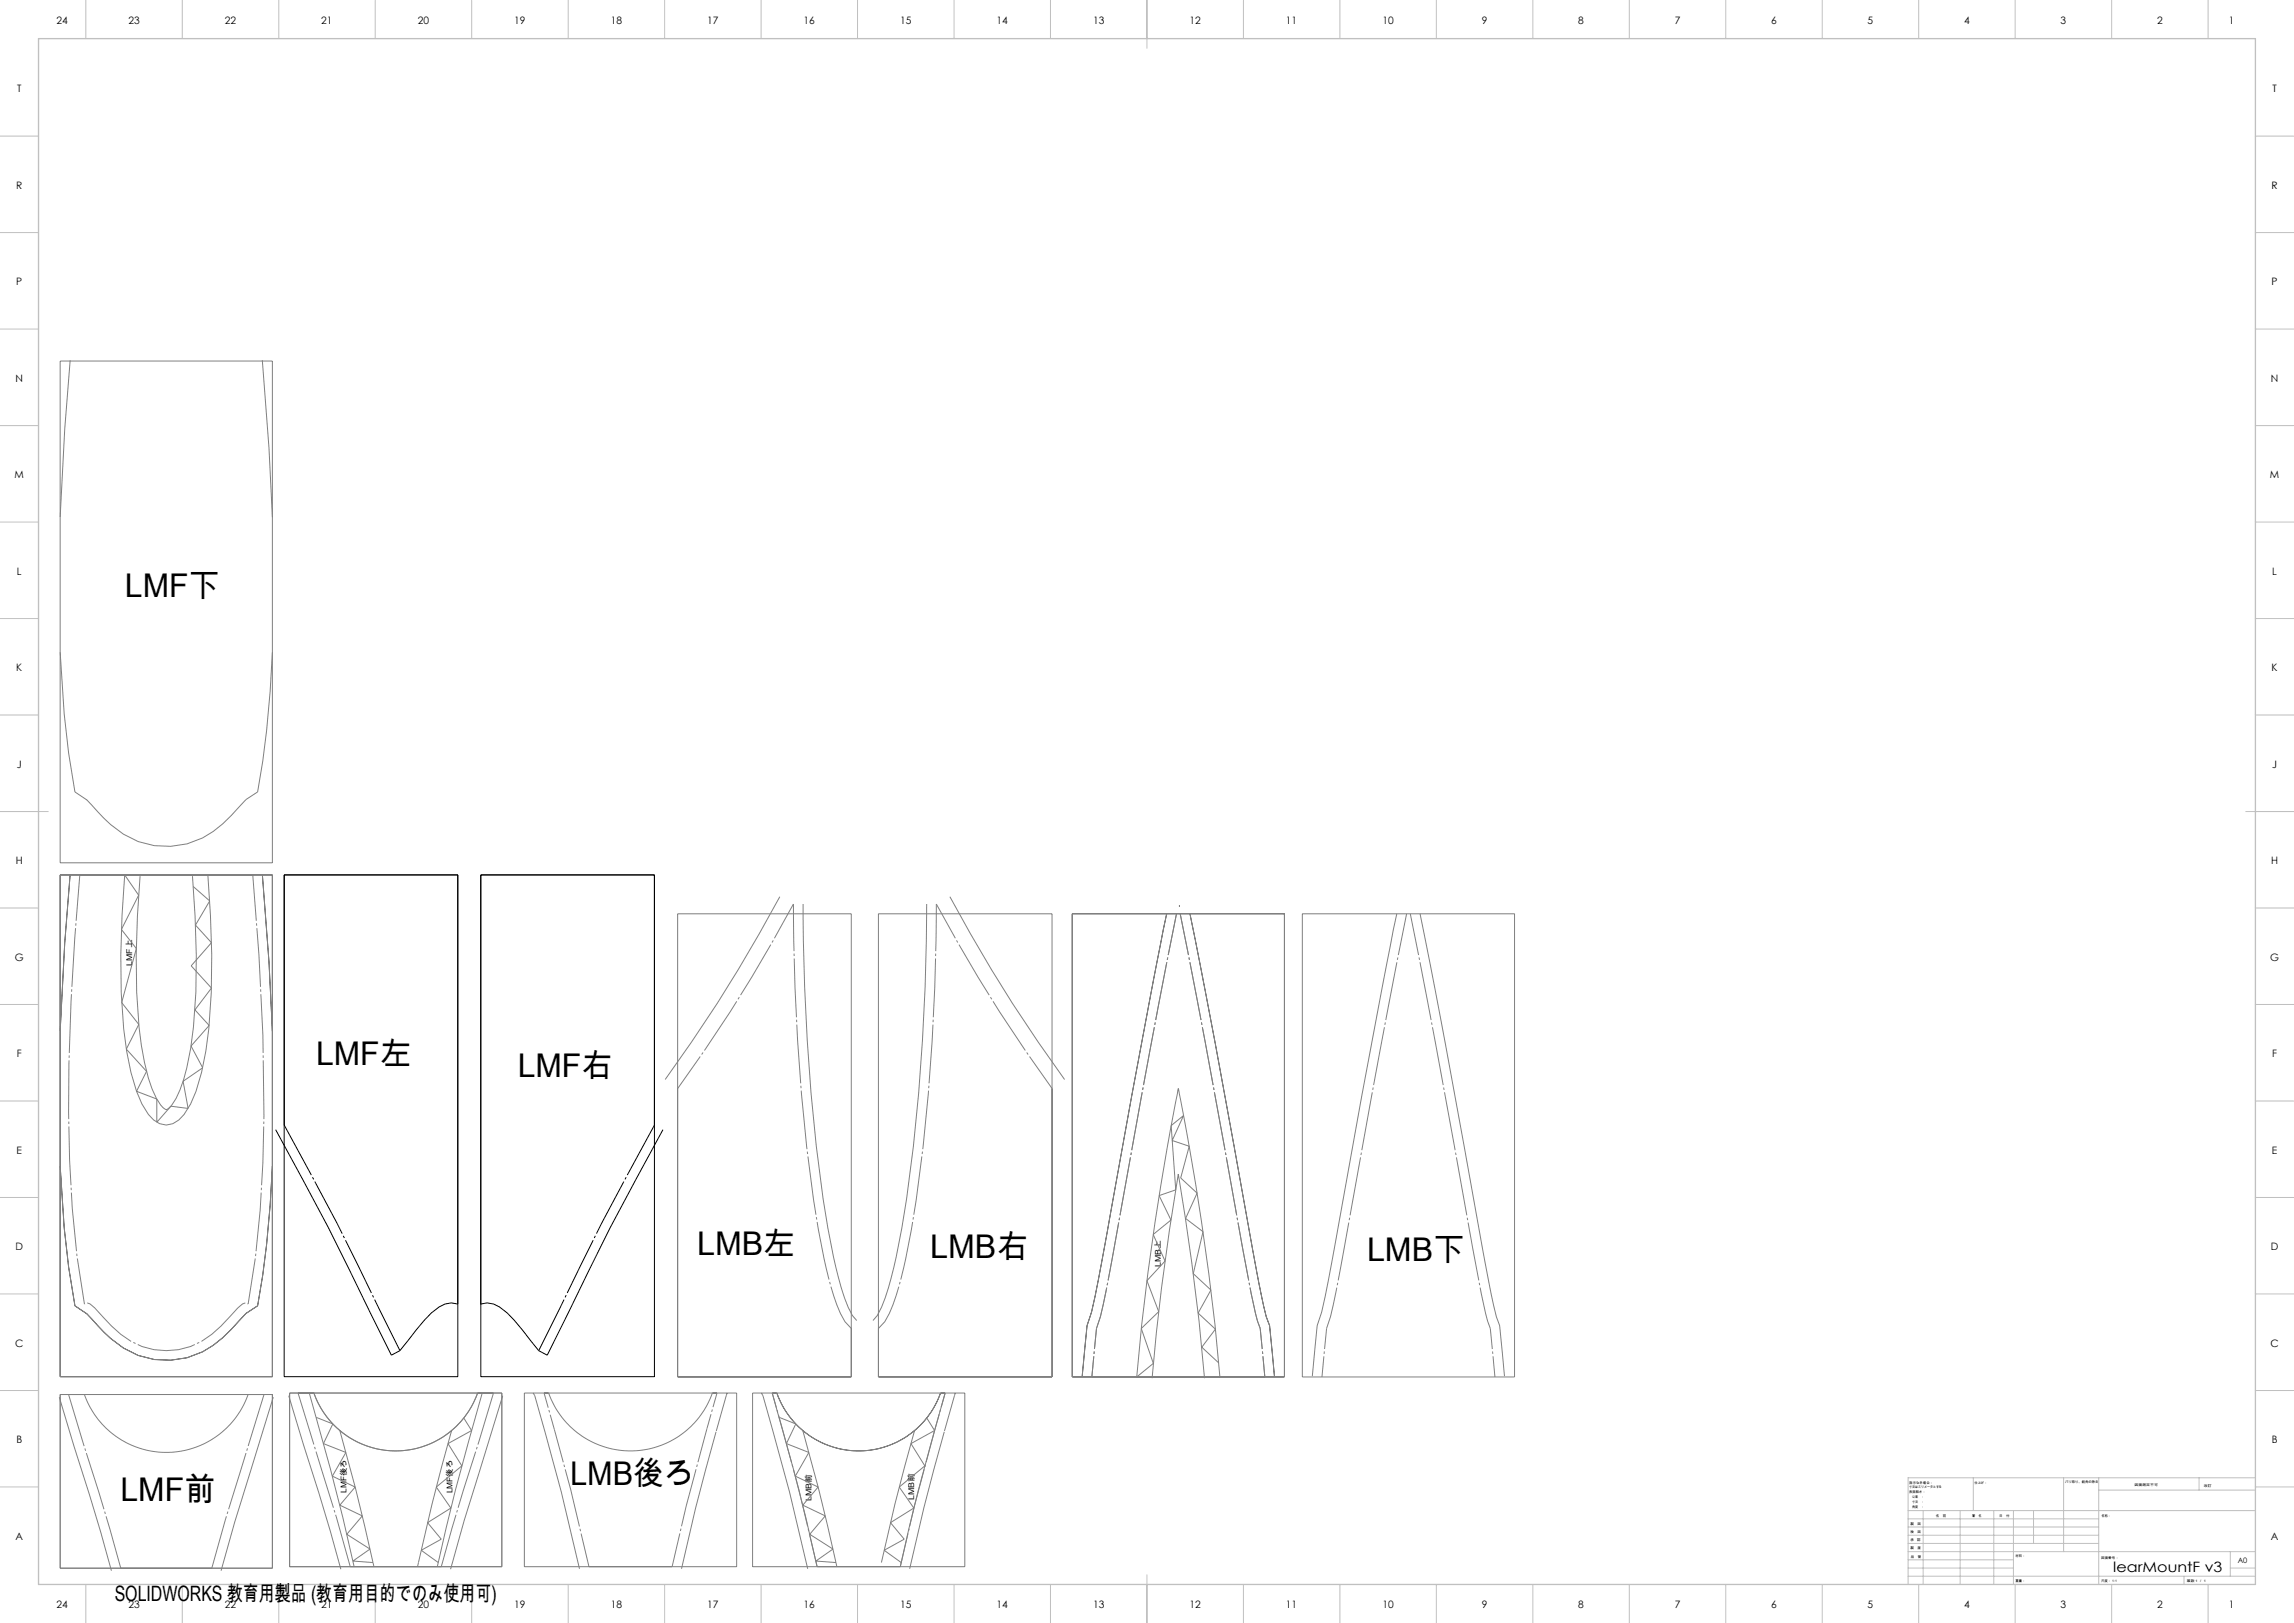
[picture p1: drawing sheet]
<svg xmlns="http://www.w3.org/2000/svg" width="1189mm" height="841mm" viewBox="0 0 1189 841" stroke-linecap="round" stroke-linejoin="round" font-family="sans-serif">
<defs><g id="words">
<g font-size="16.9">
<text x="65" y="309">LMF下</text>
<text x="164" y="552">LMF左</text>
<text x="268" y="558">LMF右</text>
<text x="361" y="650">LMB左</text>
<text x="482" y="652">LMB右</text>
<text x="709" y="653">LMB下</text>
<text x="296" y="769">LMB後ろ</text>
<text x="62" y="778">LMF前</text>
</g>
<text font-size="11" x="59" y="830">SOLIDWORKS 教育用製品 (教育用目的でのみ使用可)</text>
<text font-size="7.4" x="1095" y="815">learMountF v3</text>
<g font-size="5.3">
<text x="29" y="12">24</text>
<text x="67" y="12">23</text>
<text x="117" y="12">22</text>
<text x="167" y="12">21</text>
<text x="217" y="12">20</text>
<text x="267" y="12">19</text>
<text x="317" y="12">18</text>
<text x="367" y="12">17</text>
<text x="417" y="12">16</text>
<text x="467" y="12">15</text>
<text x="517" y="12">14</text>
<text x="567" y="12">13</text>
<text x="617" y="12">12</text>
<text x="667" y="12">11</text>
<text x="717" y="12">10</text>
<text x="768" y="12">9</text>
<text x="818" y="12">8</text>
<text x="868" y="12">7</text>
<text x="918" y="12">6</text>
<text x="968" y="12">5</text>
<text x="1018" y="12">4</text>
<text x="1068" y="12">3</text>
<text x="1118" y="12">2</text>
<text x="1155" y="12">1</text>
<text x="9" y="48">T</text>
<text x="1178" y="48">T</text>
<text x="8" y="98">R</text>
<text x="1177" y="98">R</text>
<text x="8" y="148">P</text>
<text x="1177" y="148">P</text>
<text x="8" y="198">N</text>
<text x="1177" y="198">N</text>
<text x="8" y="248">M</text>
<text x="1177" y="248">M</text>
<text x="9" y="298">L</text>
<text x="1178" y="298">L</text>
<text x="8" y="348">K</text>
<text x="1177" y="348">K</text>
<text x="9" y="398">J</text>
<text x="1178" y="398">J</text>
<text x="8" y="448">H</text>
<text x="1177" y="448">H</text>
<text x="8" y="498">G</text>
<text x="1177" y="498">G</text>
<text x="9" y="548">F</text>
<text x="1178" y="548">F</text>
<text x="9" y="598">E</text>
<text x="1178" y="598">E</text>
<text x="8" y="648">D</text>
<text x="1177" y="648">D</text>
<text x="8" y="698">C</text>
<text x="1177" y="698">C</text>
<text x="8" y="748">B</text>
<text x="1177" y="748">B</text>
<text x="8" y="798">A</text>
<text x="1177" y="798">A</text>
<text x="29" y="833">24</text>
<text x="67" y="833">23</text>
<text x="117" y="833">22</text>
<text x="167" y="833">21</text>
<text x="217" y="833">20</text>
<text x="267" y="833">19</text>
<text x="317" y="833">18</text>
<text x="367" y="833">17</text>
<text x="417" y="833">16</text>
<text x="467" y="833">15</text>
<text x="517" y="833">14</text>
<text x="567" y="833">13</text>
<text x="617" y="833">12</text>
<text x="667" y="833">11</text>
<text x="717" y="833">10</text>
<text x="768" y="833">9</text>
<text x="818" y="833">8</text>
<text x="868" y="833">7</text>
<text x="918" y="833">6</text>
<text x="968" y="833">5</text>
<text x="1018" y="833">4</text>
<text x="1068" y="833">3</text>
<text x="1118" y="833">2</text>
<text x="1155" y="833">1</text>
</g>
<g font-size="4.1">
<text x="69" y="500" transform="rotate(-90 69 500)">LMF上</text>
<text x="602" y="657" transform="rotate(-90 602 657)">LMB上</text>
<text x="180" y="773" transform="rotate(-90 180 773)">LMF後ろ</text>
<text x="235" y="774" transform="rotate(-90 235 774)">LMF後ろ</text>
<text x="421" y="778" transform="rotate(-90 421 778)">LMB前</text>
<text x="474" y="777" transform="rotate(-90 474 777)">LMB前</text>
</g>
<text font-size="3.9" x="1160" y="810">A0</text>
<g font-size="1.7">
<text x="990" y="769">指示なき場合：</text>
<text x="990" y="771">寸法はミリメータとする</text>
<text x="990" y="774">表面粗さ：</text>
<text x="1023" y="769">仕上げ：</text>
<text x="1070" y="769">バリ取り、鋭角の除去</text>
<text x="1106" y="770">図面測定不可</text>
<text x="1142" y="770">改訂</text>
<text x="990" y="776">公差　：</text>
<text x="990" y="779">寸法　：</text>
<text x="990" y="781">角度　：</text>
<text x="990" y="790">製　図</text>
<text x="1003" y="786">名　前</text>
<text x="1019" y="786">署　名</text>
<text x="1036" y="786">日　付</text>
<text x="1089" y="786">名称：</text>
<text x="990" y="794">検　図</text>
<text x="990" y="799">承　認</text>
<text x="990" y="803">製　産</text>
<text x="990" y="807">品　管</text>
<text x="1045" y="807">材料：</text>
<text x="1089" y="808">図面番号：</text>
<text x="1045" y="820">重量：</text>
<text x="1089" y="820">尺度： 1:1</text>
<text x="1133" y="820">葉数 1 ／ 1</text>
</g>
</g></defs>
<path d="M147 453h90v260h-90zM249 453h90v260h-90zM143 585a1863 1863 0 0 1 60 117l4-2 5-5a59 59 0 0 1 19-19l3-1 3 1M344 585a1863 1863 0 0 0-60 117l-5-2-4-5a59 59 0 0 0-19-19l-3-1-4 1" fill="none" stroke="#000" stroke-width=".52"/>
<path d="M207 700l-11-22a1455 1455 0 0 0-49-95M279 700l11-22a1455 1455 0 0 1 49-95" fill="none" stroke="#000" stroke-width=".52" stroke-dasharray="30.5 1.3 1.3 1.3" stroke-dashoffset="1" stroke-linecap="butt"/>
<g fill="none" stroke="#808080" stroke-width=".52">
<path d="M31 187h110v260h-110zM36 187l-2 35-3 46M136 187l3 45 2 36M31 338l2 32 3 20 3 20 6 5M141 338a507 507 0 0 1-7 72l-7 4a93 93 0 0 1-22 20 43 43 0 0 1-51-10l-9-10M31 453h110v260h-110zM36 453l-2 36-3 45M73 454a413 413 0 0 0 0 88 76 76 0 0 0 10 31l3 2a11 11 0 0 0 5-6 97 97 0 0 0 9-37 446 446 0 0 0 0-78M108 453a417 417 0 0 1-1 92 74 74 0 0 1-12 33 11 11 0 0 1-18 0 75 75 0 0 1-11-33 374 374 0 0 1-1-92l7 11-9 18 8 10-8 28 9 11-7 13 11 11-5 10 10 5v12l8-9 9 1-3-14 10-7-6-11 9-11-7-8 9-11-11-12 11-12-9-9 8-12-9-8M136 453l3 45 2 36M351 474h90v240h-90zM404 465a820 820 0 0 1-59 94"/>
<path d="M416 468v4a1086 1086 0 0 0 13 164l6 26a81 81 0 0 0 7 20l2 2M455 474h90v240h-90zM480 468v4a1086 1086 0 0 1-13 164l-5 26a81 81 0 0 1-7 20l-3 2M492 465a815 815 0 0 0 60 94M556 474h110v240h-110zM605 474l-18 94-16 87a216 216 0 0 1-8 32l-2 26M611 469h.1M611 470h.1M617 474l13 67 22 124 4 17 2 5 3 26M675 474h110v240h-110zM724 474l-18 94-16 87a216 216 0 0 1-7 32l-3 26M736 474l13 67 23 124 4 17 1 5 3 26"/>
<path d="M31 604l2 32 3 20 3 21 6 4M141 604a507 507 0 0 1-7 73l-7 4a93 93 0 0 1-22 19 43 43 0 0 1-51-10l-9-9M597 714a1259 1259 0 0 1 14-106 1307 1307 0 0 1 13 106M632 706l-9-8 7-9-9-9 7-12-10-8 6-22-9-7 5-13-8-8 4-16-8-3 5-13-6 5 2 34-8 3 6 12-9 8 6 13-10 11 7 16-9 8 6 18-9 8a1460 1460 0 0 1 22-150v3a1397 1397 0 0 1 21 147M31 724l21 70 6 20M31 723h110v90h-110zM44 723a45 45 0 0 0 42 30 45 45 0 0 0 43-30M142 724l-20 65-7 25M150 723l15 51 12 39M150 722h110v90h-110zM160 722l11 39 13 51M163 722a45 45 0 0 0 42 30 45 45 0 0 0 43-30"/>
<path d="M164 734l9 4-5 10 11 5-7 12 12 6-8 9 12 6-8 9 12 8-9 6 10 1M240 735l4 6-12 7 7 12-13 11 8 10-12 8 7 9-11 5 9 7M250 722a1255 1255 0 0 0-23 90M261 723l-20 65-7 25M272 722h110v90h-110zM276 722a540 540 0 0 1 15 51l9 40M284 722a45 45 0 0 0 43 30 45 45 0 0 0 42-30M377 722l-6 20M390 722h110v90h-110zM395 722a540 540 0 0 1 14 51l10 40M400 722l11 39 13 51M403 722a45 45 0 0 0 42 30 45 45 0 0 0 43-30"/>
<path d="M404 734l8 4-4 10 11 5-7 12 12 6-8 9 12 6-8 9 12 8-9 6 10 1M480 735l4 6-12 7 7 12-13 11 8 10-12 8 7 9-11 5 9 7M490 722a1278 1278 0 0 0-23 90M495 722l-5 20M176 741l8 30 9 39M234 741a1096 1096 0 0 0-18 71M366 740v1M371 742l-10 40-8 31M416 741l8 30 9 39M474 741l-10 38-7 31M485 740v1M489 742l-10 40-8 31"/>
<path d="M193 810l1 2M433 810l1 2"/>
</g>
<path d="M36 723l15 50 12 40M256 722l-16 50-11 40M110 813l7-26 20-64M182 812l-8-26-20-64" fill="none" stroke="#808080" stroke-width=".52" stroke-dasharray="30.5 1.3 1.3 1.3" stroke-dashoffset="2.5" stroke-linecap="butt"/>
<path d="M131 453a1106 1106 0 0 1 4 174l-3 24-3 25M44 676a605 605 0 0 1-8-125l1-32 4-66" fill="none" stroke="#808080" stroke-width=".52" stroke-dasharray="30.5 1.3 1.3 1.3" stroke-dashoffset="6.6" stroke-linecap="butt"/>
<path d="M129 676l-2-1-1 1-3 2a69 69 0 0 1-24 20 38 38 0 0 1-41-11l-11-11-2-1-1 1" fill="none" stroke="#808080" stroke-width=".52" stroke-dasharray="30.5 1.3 1.3 1.3" stroke-dashoffset="-1.6" stroke-linecap="butt"/>
<path d="M441 688a42 42 0 0 1-10-21l-3-10a885 885 0 0 1-17-172v-17M455 688a42 42 0 0 0 11-21l2-10a885 885 0 0 0 17-172v-17" fill="none" stroke="#808080" stroke-width=".52" stroke-dasharray="30.5 1.3 1.3 1.3" stroke-dashoffset="6.1" stroke-linecap="butt"/>
<path d="M411 468a822 822 0 0 1-60 96M485 468a822 822 0 0 0 60 96" fill="none" stroke="#808080" stroke-width=".52" stroke-dasharray="30.5 1.3 1.3 1.3" stroke-dashoffset="10.2" stroke-linecap="butt"/>
<path d="M653 688l3 25M772 688l3 25M566 713l2-25M685 713l3-25" fill="none" stroke="#808080" stroke-width=".52" stroke-dasharray="30.5 1.3 1.3 1.3" stroke-dashoffset="19.8" stroke-linecap="butt"/>
<path d="M612 473l13 68 24 129 2 11 2 7M731 473l13 68 24 129 2 11 2 7M568 688l2-6 4-18 22-120 14-71M688 688l2-6 4-18 21-120 14-71" fill="none" stroke="#808080" stroke-width=".52" stroke-dasharray="30.5 1.3 1.3 1.3" stroke-dashoffset="8.6" stroke-linecap="butt"/>
<path d="M287 741l-5-19M406 741l-6-19" fill="none" stroke="#808080" stroke-width=".52" stroke-dasharray="30.5 1.3 1.3 1.3" stroke-dashoffset="22.6" stroke-linecap="butt"/>
<path d="M372 722l-6 18M490 722l-5 18" fill="none" stroke="#808080" stroke-width=".52" stroke-dasharray="30.5 1.3 1.3 1.3" stroke-dashoffset="22.9" stroke-linecap="butt"/>
<path d="M366 741l-10 39-8 32M485 741l-11 39-7 32" fill="none" stroke="#808080" stroke-width=".52" stroke-dasharray="30.5 1.3 1.3 1.3" stroke-dashoffset="12.8" stroke-linecap="butt"/>
<path d="M305 812l-9-40-9-31M424 812l-10-40-8-31" fill="none" stroke="#808080" stroke-width=".52" stroke-dasharray="30.5 1.3 1.3 1.3" stroke-dashoffset="12.9" stroke-linecap="butt"/>
<g fill="none" stroke="#c0c0c0" stroke-width=".52">
<path d="M44 0v20M94 0v20M144 0v20M194 0v20M244 0v20M294 0v20M344 0v20M394 0v20M444 0v20M494 0v20M544 0v20M594 0v25"/>
<path d="M644 0v20M694 0v20M744 0v20M794 0v20M844 0v20M894 0v20M944 0v20M994 0v20M1044 0v20M1094 0v20M1144 0v20M0 71h20"/>
<path d="M1169 71h20M0 121h20M1169 121h20M0 171h20M1169 171h20M0 221h20M1169 221h20M0 271h20M1169 271h20M0 321h20M1169 321h20M0 371h20"/>
<path d="M1169 371h20M0 421h25M1164 421h25M0 471h20M1169 471h20M0 521h20M1169 521h20M0 571h20M1169 571h20M0 621h20M1169 621h20M0 671h20"/>
<path d="M1169 671h20M0 721h20M1169 721h20M0 771h20M1023 766v17M1070 766v38M1088 766v55M1088 772h81M1140 766v6M1169 766h-180v55M1169 771h20M989 783h180"/>
<path d="M989 800h99M989 796h99M989 791h99M989 787h99M997 783v38M1016 783v38M1033 783v38M1044 783v38M1054 783v17M594 816v25M989 817h180M989 813h55"/>
<path d="M989 808h55M989 804h180M1132 817v4M1156 813h13M1156 804v13M44 821v20M94 821v20M144 821v20M194 821v20M244 821v20M294 821v20M344 821v20"/>
<path d="M394 821v20M444 821v20M494 821v20M544 821v20M644 821v20M694 821v20M744 821v20M794 821v20M844 821v20M894 821v20M944 821v20M994 821v20"/>
<path d="M1044 821v20M1094 821v20M1144 821v20"/>
</g>
<path d="M20 20h1149v801h-1149z" fill="none" stroke="#c0c0c0" stroke-width=".7"/>
<use href="#words"/>
</svg>
